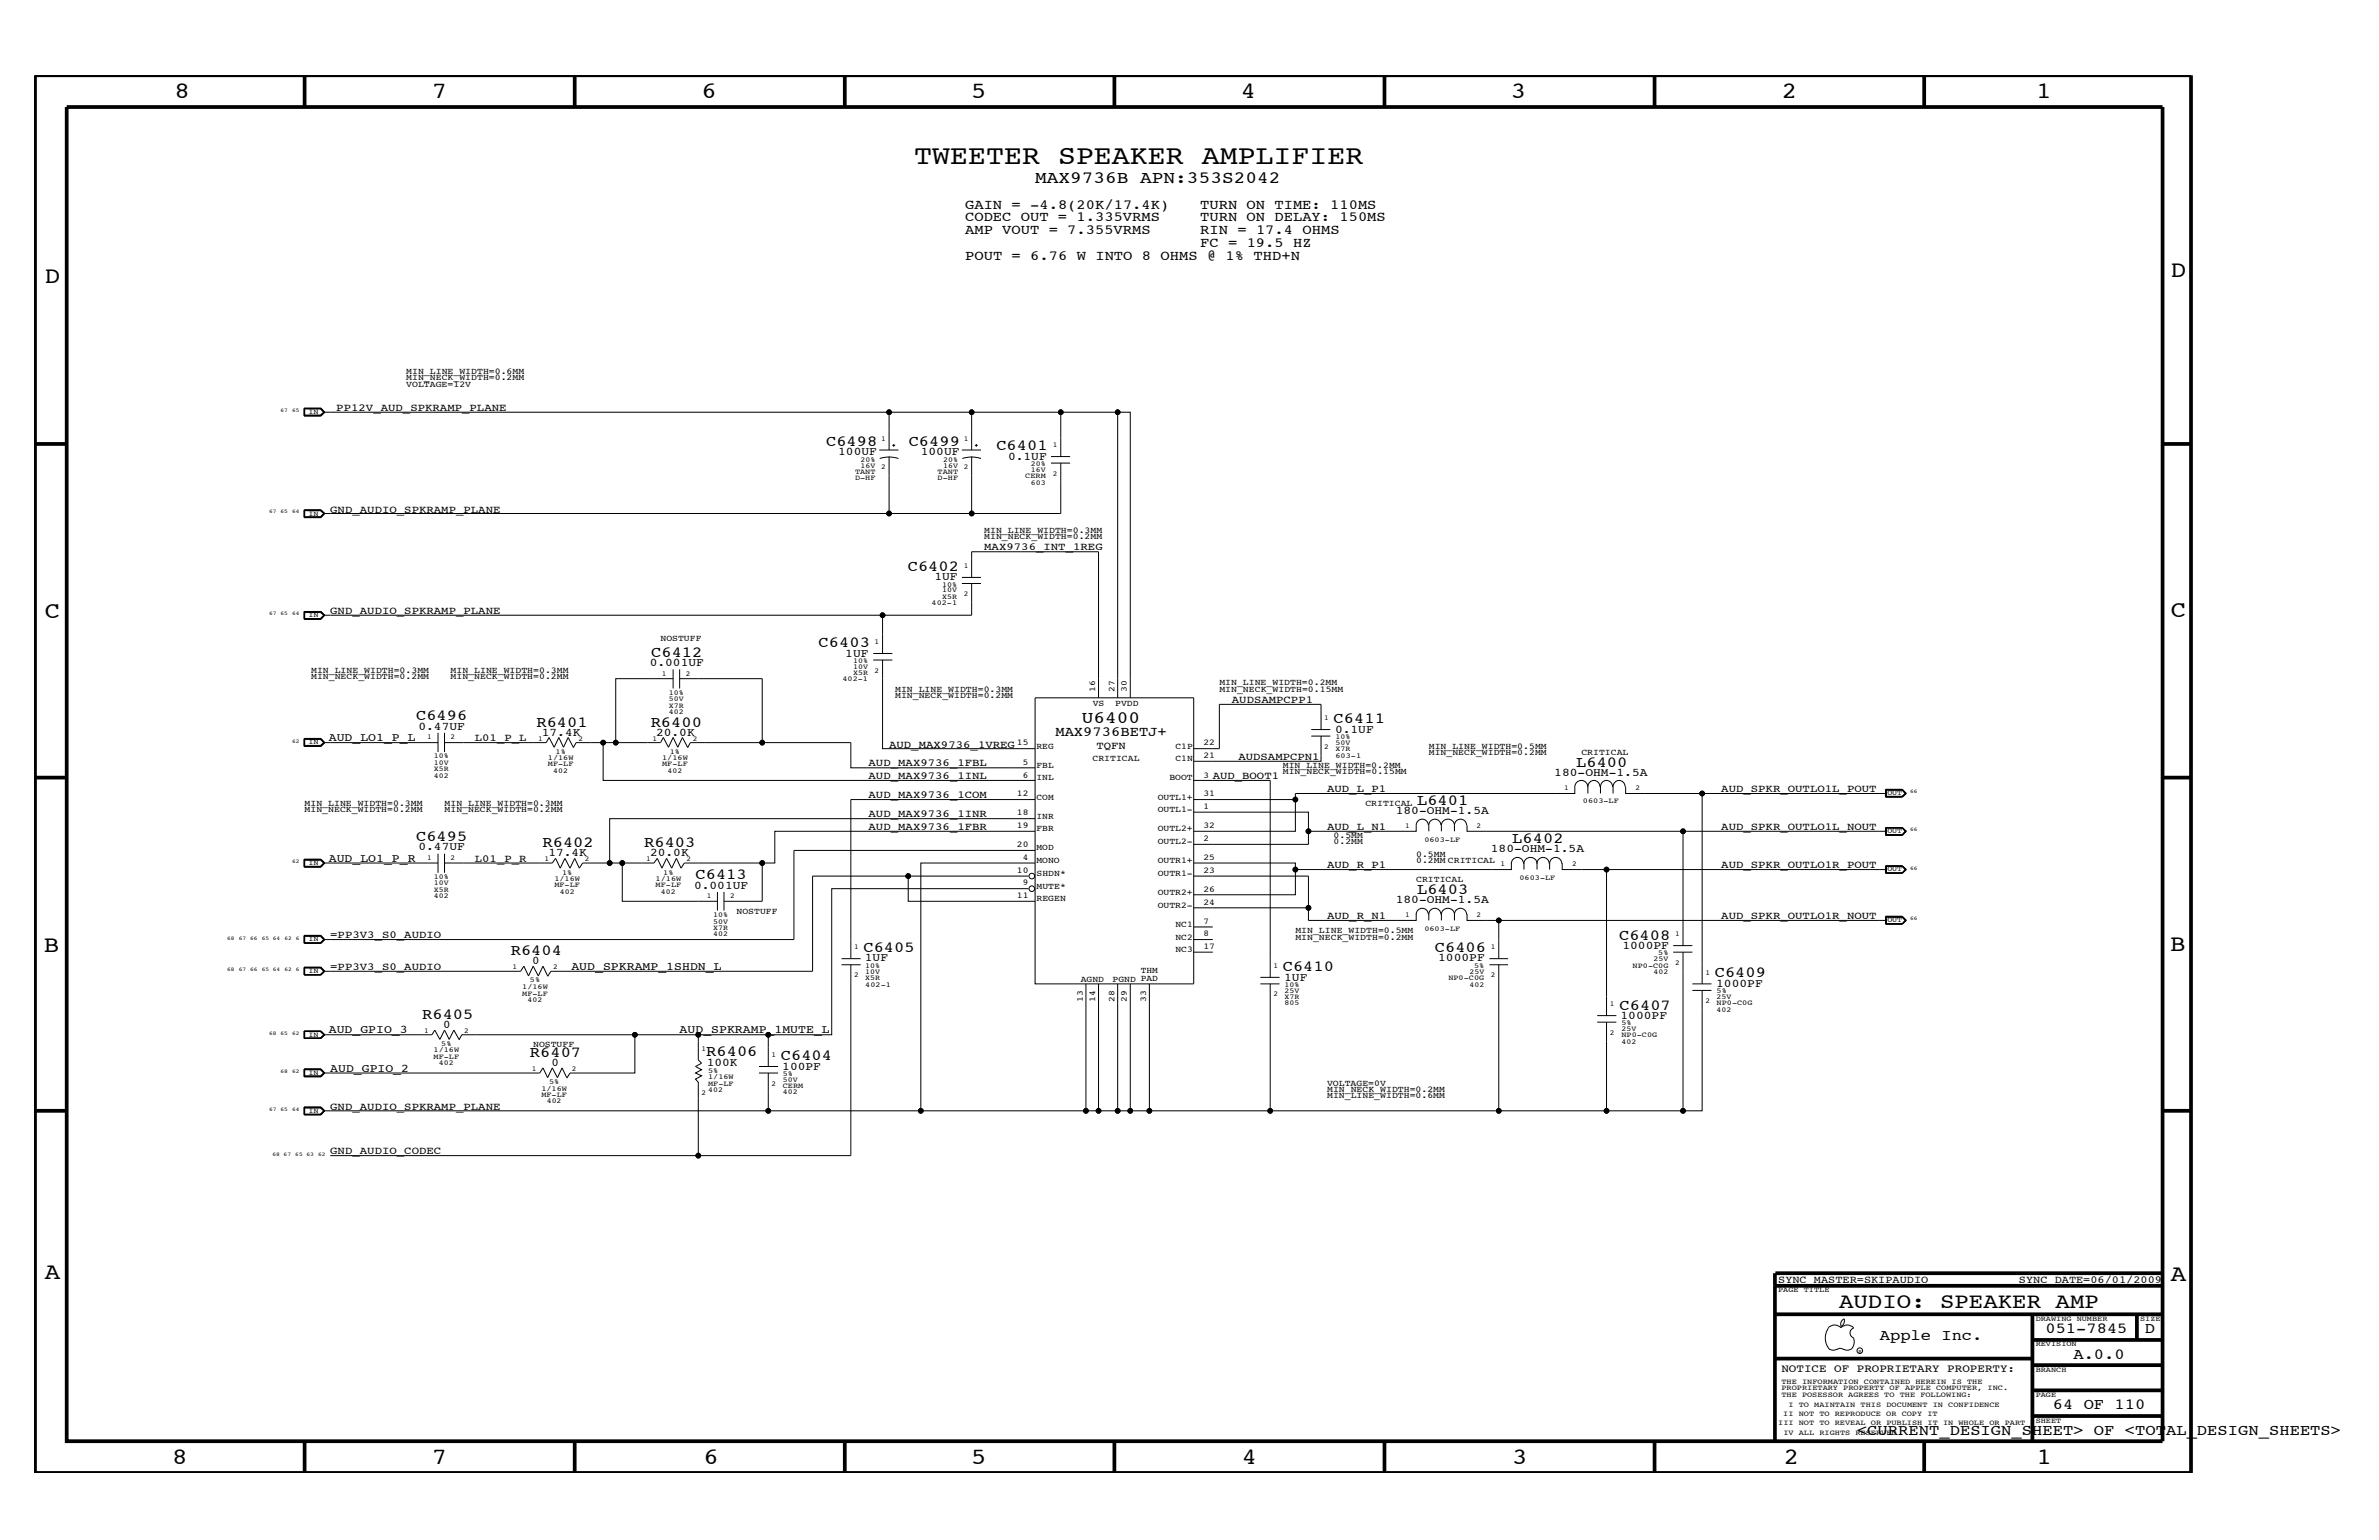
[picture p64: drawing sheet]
<svg xmlns="http://www.w3.org/2000/svg" width="432mm" height="279mm" viewBox="0 0 432 279" stroke-linecap="round" stroke-linejoin="round" font-family="sans-serif">
<defs><g id="words">
<text font-size="4.9" x="165.9" y="29.8">TWEETER SPEAKER AMPLIFIER</text>
<g font-size="4.2">
<text x="31.7" y="17.8">8</text>
<text x="78.4" y="17.8">7</text>
<text x="127.3" y="17.8">6</text>
<text x="176.3" y="17.8">5</text>
<text x="225.2" y="17.8">4</text>
<text x="274.2" y="17.8">3</text>
<text x="323.4" y="17.8">2</text>
<text x="369.6" y="17.8">1</text>
<text x="8.1" y="51.3">D</text>
<text x="394" y="50.3">D</text>
<text x="8.1" y="112.1">C</text>
<text x="394" y="111.9">C</text>
<text x="8" y="172.7">B</text>
<text x="393.9" y="172.5">B</text>
<text x="8.1" y="232">A</text>
<text x="394" y="232.4">A</text>
<text x="31.2" y="265.6">8</text>
<text x="78.4" y="265.6">7</text>
<text x="127.7" y="265.6">6</text>
<text x="176.3" y="265.6">5</text>
<text x="225.4" y="265.6">4</text>
<text x="274.5" y="265.6">3</text>
<text x="323.8" y="265.6">2</text>
<text x="369.7" y="265.6">1</text>
</g>
<text font-size="3.9" x="333.8" y="237.3">AUDIO: SPEAKER AMP</text>
<g font-size="3.1">
<text x="187.9" y="33.2">MAX9736B APN:353S2042</text>
<text x="196.4" y="131.3">U6400</text>
</g>
<g font-size="2.8">
<text x="149.9" y="80.9">C6498</text>
<text x="164.9" y="80.9">C6499</text>
<text x="180.8" y="81.6">C6401</text>
<text x="164.8" y="103.6">C6402</text>
<text x="118.2" y="119.2">C6412</text>
<text x="148.6" y="117.4">C6403</text>
<text x="75.5" y="130.7">C6496</text>
<text x="97.4" y="131.9">R6401</text>
<text x="118.1" y="131.9">R6400</text>
<text x="242.1" y="131.3">C6411</text>
<text x="286.1" y="139.2">L6400</text>
<text x="257.2" y="146.1">L6401</text>
<text x="75.5" y="152.6">C6495</text>
<text x="98.5" y="153.7">R6402</text>
<text x="116.9" y="153.7">R6403</text>
<text x="274.5" y="153">L6402</text>
<text x="126.2" y="159.5">C6413</text>
<text x="257.2" y="162.2">L6403</text>
<text x="92.7" y="173.3">R6404</text>
<text x="156.7" y="172.7">C6405</text>
<text x="260.4" y="172.7">C6406</text>
<text x="293.9" y="170.5">C6408</text>
<text x="232.8" y="176.2">C6410</text>
<text x="311.2" y="177.3">C6409</text>
<text x="76.6" y="184.9">R6405</text>
<text x="294" y="183.2">C6407</text>
<text x="96.2" y="191.8">R6407</text>
<text x="128.2" y="191.6">R6406</text>
<text x="141.7" y="192.3">C6404</text>
<text x="341.2" y="243.1">Apple Inc.</text>
<text x="371.3" y="241.9">051-7845</text>
<text x="389.3" y="241.9">D</text>
<text x="376.3" y="246.5">A.0.0</text>
<text x="372.6" y="255.7">64 OF 110</text>
<text x="337.1" y="260.4">&lt;CURRENT_DESIGN_SHEET&gt; OF &lt;TOTAL_DESIGN_SHEETS&gt;</text>
</g>
<g font-size="2.5">
<text x="175.2" y="37.9">GAIN = -4.8(20K/17.4K)</text>
<text x="175.2" y="40.2">CODEC OUT = 1.335VRMS</text>
<text x="217.8" y="37.9">TURN ON TIME: 110MS</text>
<text x="217.8" y="40.2">TURN ON DELAY: 150MS</text>
<text x="175.2" y="42.4">AMP VOUT = 7.355VRMS</text>
<text x="175.2" y="47.1">POUT = 6.76 W INTO 8 OHMS @ 1% THD+N</text>
<text x="217.8" y="42.4">RIN = 17.4 OHMS</text>
<text x="217.8" y="44.8">FC = 19.5 HZ</text>
<text x="191.6" y="133.5">MAX9736BETJ+</text>
</g>
<g font-size="2.1">
<text x="152.1" y="82.5">100UF</text>
<text x="167.1" y="82.5">100UF</text>
<text x="183" y="83.4">0.1UF</text>
<text x="169.6" y="105.3">1UF</text>
<text x="153.4" y="119.2">1UF</text>
<text x="117.9" y="120.8">0.001UF</text>
<text x="59.7" y="134.5">AUD_LO1_P_L</text>
<text x="75.9" y="132.4">0.47UF</text>
<text x="98.3" y="133.5">17.4K</text>
<text x="119.1" y="133.5">20.0K</text>
<text x="242.3" y="133">0.1UF</text>
<text x="282.1" y="140.8">180-OHM-1.5A</text>
<text x="253.3" y="147.8">180-OHM-1.5A</text>
<text x="75.9" y="154.3">0.47UF</text>
<text x="99.5" y="155.3">17.4K</text>
<text x="118" y="155.3">20.0K</text>
<text x="270.6" y="154.6">180-OHM-1.5A</text>
<text x="59.7" y="156.4">AUD_LO1_P_R</text>
<text x="126" y="161.2">0.001UF</text>
<text x="253.3" y="163.9">180-OHM-1.5A</text>
<text x="294.5" y="172.2">1000PF</text>
<text x="96.6" y="174.9">0</text>
<text x="103.7" y="176">AUD_SPKRAMP_1SHDN_L</text>
<text x="157" y="174.4">1UF</text>
<text x="233.1" y="177.9">1UF</text>
<text x="261" y="174.4">1000PF</text>
<text x="311.5" y="179.1">1000PF</text>
<text x="294.1" y="184.9">1000PF</text>
<text x="59.7" y="187.5">AUD_GPIO_3</text>
<text x="80.4" y="186.5">0</text>
<text x="123.4" y="187.5">AUD_SPKRAMP_1MUTE_L</text>
<text x="59.9" y="194.4">AUD_GPIO_2</text>
<text x="100.1" y="193.4">0</text>
<text x="128.3" y="193.4">100K</text>
<text x="142" y="194.1">100PF</text>
</g>
<text font-size="2" x="323.3" y="248.9">NOTICE OF PROPRIETARY PROPERTY:</text>
<g font-size="1.9">
<text x="61" y="74.5">PP12V_AUD_SPKRAMP_PLANE</text>
<text x="59.9" y="93">GND_AUDIO_SPKRAMP_PLANE</text>
<text x="178.6" y="99.9">MAX9736_INT_1REG</text>
<text x="59.9" y="111.4">GND_AUDIO_SPKRAMP_PLANE</text>
<text x="223.6" y="127.5">AUDSAMPCPP1</text>
<text x="86.2" y="134.5">L01_P_L</text>
<text x="161.4" y="135.7">AUD_MAX9736_1VREG</text>
<text x="199" y="135.8">TQFN</text>
<text x="224.8" y="138">AUDSAMPCPN1</text>
<text x="157.6" y="139.1">AUD_MAX9736_1FBL</text>
<text x="157.6" y="141.4">AUD_MAX9736_1INL</text>
<text x="220.1" y="141.4">AUD_BOOT1</text>
<text x="240.9" y="143.7">AUD_L_P1</text>
<text x="312.4" y="143.7">AUD_SPKR_OUTLO1L_POUT</text>
<text x="157.6" y="144.8">AUD_MAX9736_1COM</text>
<text x="157.6" y="148.3">AUD_MAX9736_1INR</text>
<text x="157.6" y="150.7">AUD_MAX9736_1FBR</text>
<text x="240.9" y="150.7">AUD_L_N1</text>
<text x="312.4" y="150.7">AUD_SPKR_OUTLO1L_NOUT</text>
<text x="86.2" y="156.4">L01_P_R</text>
<text x="240.9" y="157.5">AUD_R_P1</text>
<text x="312.4" y="157.5">AUD_SPKR_OUTLO1R_POUT</text>
<text x="240.9" y="166.7">AUD_R_N1</text>
<text x="312.4" y="166.7">AUD_SPKR_OUTLO1R_NOUT</text>
<text x="59.9" y="170.2">=PP3V3_S0_AUDIO</text>
<text x="59.9" y="176">=PP3V3_S0_AUDIO</text>
<text x="59.9" y="201.4">GND_AUDIO_SPKRAMP_PLANE</text>
<text x="59.9" y="209.4">GND_AUDIO_CODEC</text>
<text x="322.7" y="232.7">SYNC_MASTER=SKIPAUDIO</text>
<text x="366.4" y="232.7">SYNC_DATE=06/01/2009</text>
</g>
<g font-size="1.6">
<text x="73.7" y="67.8">MIN_LINE_WIDTH=0.6MM</text>
<text x="73.7" y="70.1">VOLTAGE=12V</text>
<text x="73.7" y="69">MIN_NECK_WIDTH=0.2MM</text>
<text x="178.6" y="96.6">MIN_LINE_WIDTH=0.3MM</text>
<text x="178.6" y="97.8">MIN_NECK_WIDTH=0.2MM</text>
<text x="119.9" y="116.3">NOSTUFF</text>
<text x="56.5" y="123.1">MIN_NECK_WIDTH=0.2MM</text>
<text x="56.5" y="122">MIN_LINE_WIDTH=0.3MM</text>
<text x="81.8" y="122">MIN_LINE_WIDTH=0.3MM</text>
<text x="81.8" y="123.1">MIN_NECK_WIDTH=0.2MM</text>
<text x="162.5" y="125.5">MIN_LINE_WIDTH=0.3MM</text>
<text x="198.8" y="125.5" transform="rotate(-90 198.8 125.5)">16</text>
<text x="202.3" y="125.5" transform="rotate(-90 202.3 125.5)">27</text>
<text x="204.6" y="125.5" transform="rotate(-90 204.6 125.5)">30</text>
<text x="221.3" y="125.5">MIN_NECK_WIDTH=0.15MM</text>
<text x="221.3" y="124.3">MIN_LINE_WIDTH=0.2MM</text>
<text x="162.5" y="126.6">MIN_NECK_WIDTH=0.2MM</text>
<text x="198.3" y="128">VS</text>
<text x="202.4" y="128">PVDD</text>
<text x="184.6" y="135.2">15</text>
<text x="188.1" y="135.8">REG</text>
<text x="213.4" y="135.8">C1P</text>
<text x="218.4" y="135.2">22</text>
<text x="218.4" y="137.6">21</text>
<text x="259.3" y="137">MIN_NECK_WIDTH=0.2MM</text>
<text x="259.3" y="135.8">MIN_LINE_WIDTH=0.5MM</text>
<text x="287" y="137">CRITICAL</text>
<text x="185.7" y="141.1">6</text>
<text x="185.7" y="138.7">5</text>
<text x="188.1" y="139.3">FBL</text>
<text x="188.1" y="141.6">INL</text>
<text x="198.3" y="138.1">CRITICAL</text>
<text x="212.3" y="141.6">BOOT</text>
<text x="213.4" y="138.1">C1N</text>
<text x="218.4" y="141.1">3</text>
<text x="232.8" y="139.3">MIN_LINE_WIDTH=0.2MM</text>
<text x="232.8" y="140.5">MIN_NECK_WIDTH=0.15MM</text>
<text x="55.3" y="147.3">MIN_NECK_WIDTH=0.2MM</text>
<text x="55.3" y="146.2">MIN_LINE_WIDTH=0.3MM</text>
<text x="80.7" y="147.3">MIN_NECK_WIDTH=0.2MM</text>
<text x="80.7" y="146.2">MIN_LINE_WIDTH=0.3MM</text>
<text x="184.6" y="147.9">18</text>
<text x="184.6" y="144.5">12</text>
<text x="188.1" y="145.1">COM</text>
<text x="188.1" y="148.5">INR</text>
<text x="210.1" y="147.3">OUTL1-</text>
<text x="210.1" y="145.1">OUTL1+</text>
<text x="218.4" y="144.5">31</text>
<text x="218.4" y="146.8">1</text>
<text x="247.8" y="146.2">CRITICAL</text>
<text x="184.6" y="153.7">20</text>
<text x="184.6" y="150.2">19</text>
<text x="188.1" y="150.8">FBR</text>
<text x="188.1" y="154.3">MOD</text>
<text x="210.1" y="153.2">OUTL2-</text>
<text x="210.1" y="150.8">OUTL2+</text>
<text x="218.4" y="150.2">32</text>
<text x="218.4" y="152.6">2</text>
<text x="242.1" y="152">0.5MM</text>
<text x="242.1" y="153.2">0.2MM</text>
<text x="257" y="155.5">0.5MM</text>
<text x="184.6" y="158.4">10</text>
<text x="185.7" y="160.6">9</text>
<text x="185.7" y="156.1">4</text>
<text x="188.1" y="156.6">MONO</text>
<text x="188.1" y="158.9">SHDN*</text>
<text x="188.1" y="161.2">MUTE*</text>
<text x="210.1" y="158.9">OUTR1-</text>
<text x="210.1" y="156.6">OUTR1+</text>
<text x="218.4" y="161.8">26</text>
<text x="218.4" y="156.1">25</text>
<text x="218.4" y="158.4">23</text>
<text x="257" y="156.6">0.2MM CRITICAL</text>
<text x="257" y="160">CRITICAL</text>
<text x="133.7" y="165.8">NOSTUFF</text>
<text x="184.6" y="162.9">11</text>
<text x="188.1" y="163.5">REGEN</text>
<text x="210.1" y="164.7">OUTR2-</text>
<text x="210.1" y="162.3">OUTR2+</text>
<text x="218.4" y="164.1">24</text>
<text x="218.4" y="167.6">7</text>
<text x="213.4" y="168.2">NC1</text>
<text x="213.4" y="170.5">NC2</text>
<text x="213.4" y="172.7">NC3</text>
<text x="218.4" y="172.2">17</text>
<text x="218.4" y="169.9">8</text>
<text x="235.1" y="170.5">MIN_NECK_WIDTH=0.2MM</text>
<text x="235.1" y="169.3">MIN_LINE_WIDTH=0.5MM</text>
<text x="196.2" y="178.3">AGND</text>
<text x="201.9" y="178.3">PGND PAD</text>
<text x="207.1" y="176.6">THM</text>
<text x="196.5" y="181.8" transform="rotate(-90 196.5 181.8)">13</text>
<text x="198.8" y="181.8" transform="rotate(-90 198.8 181.8)">14</text>
<text x="202.3" y="181.8" transform="rotate(-90 202.3 181.8)">28</text>
<text x="204.6" y="181.8" transform="rotate(-90 204.6 181.8)">29</text>
<text x="208" y="181.8" transform="rotate(-90 208 181.8)">33</text>
<text x="96.8" y="190">NOSTUFF</text>
<text x="240.9" y="197">VOLTAGE=0V</text>
<text x="240.9" y="199.2">MIN_LINE_WIDTH=0.6MM</text>
<text x="240.9" y="198.1">MIN_NECK_WIDTH=0.2MM</text>
</g>
<g font-size="1.4">
<text x="56" y="75.1">IN</text>
<text x="156.2" y="83.8">20%</text>
<text x="159.9" y="80">1</text>
<text x="171.2" y="83.8">20%</text>
<text x="174.9" y="80">1</text>
<text x="191.1" y="81.1">1</text>
<text x="155.2" y="86">TANT</text>
<text x="155.2" y="87.1">D-HF</text>
<text x="156.2" y="84.9">16V</text>
<text x="159.9" y="85.1">2</text>
<text x="170.2" y="86">TANT</text>
<text x="170.2" y="87.1">D-HF</text>
<text x="171.2" y="84.9">16V</text>
<text x="174.9" y="85.1">2</text>
<text x="186.1" y="86.7">CERM</text>
<text x="187.1" y="87.9">603</text>
<text x="187.1" y="85.6">16V</text>
<text x="187.1" y="84.5">20%</text>
<text x="191.1" y="86.3">2</text>
<text x="56" y="93.6">IN</text>
<text x="171" y="107.5">10V</text>
<text x="171" y="106.5">10%</text>
<text x="174.9" y="103">1</text>
<text x="56" y="112">IN</text>
<text x="169.1" y="109.8">402-1</text>
<text x="171" y="108.7">X5R</text>
<text x="174.9" y="108.1">2</text>
<text x="158.7" y="116.9">1</text>
<text x="120.1" y="122.6">1</text>
<text x="124.5" y="122.6">2</text>
<text x="152.9" y="123.6">402-1</text>
<text x="154.9" y="122.5">X5R</text>
<text x="154.9" y="120.3">10%</text>
<text x="154.9" y="121.4">10V</text>
<text x="158.7" y="122">2</text>
<text x="121.4" y="129.5">402</text>
<text x="121.4" y="128.4">X7R</text>
<text x="121.4" y="127.2">50V</text>
<text x="121.4" y="126.1">10%</text>
<text x="240.4" y="130.7">1</text>
<text x="56" y="135.1">IN</text>
<text x="77.6" y="134.1">1</text>
<text x="78.7" y="137.6">10%</text>
<text x="81.8" y="134.1">2</text>
<text x="97.7" y="134.4">1</text>
<text x="99.4" y="138">1/16W</text>
<text x="100.8" y="136.8">1%</text>
<text x="105" y="134.4">2</text>
<text x="118.4" y="134.4">1</text>
<text x="120.2" y="138">1/16W</text>
<text x="121.6" y="136.8">1%</text>
<text x="125.7" y="134.4">2</text>
<text x="240.4" y="135.8">2</text>
<text x="242.4" y="137.4">603-1</text>
<text x="242.4" y="136.3">X7R</text>
<text x="242.4" y="135.2">50V</text>
<text x="242.4" y="134.1">10%</text>
<text x="78.7" y="139.9">X5R</text>
<text x="78.7" y="141.1">402</text>
<text x="78.7" y="138.7">10V</text>
<text x="99.4" y="139.1">MF-LF</text>
<text x="100.4" y="140.2">402</text>
<text x="120.2" y="139.1">MF-LF</text>
<text x="121.2" y="140.2">402</text>
<text x="283.9" y="143.4">1</text>
<text x="296.8" y="143.4">2</text>
<text x="287.3" y="145.7">0603-LF</text>
<text x="342.6" y="144.3">OUT</text>
<text x="255" y="150.2">1</text>
<text x="258.5" y="152.7">0603-LF</text>
<text x="268" y="150.2">2</text>
<text x="342.6" y="151.2">OUT</text>
<text x="56" y="156.9">IN</text>
<text x="77.6" y="156.1">1</text>
<text x="78.7" y="161.8">X5R</text>
<text x="78.7" y="160.6">10V</text>
<text x="78.7" y="159.5">10%</text>
<text x="81.8" y="156.1">2</text>
<text x="98.8" y="156.2">1</text>
<text x="100.6" y="161">MF-LF</text>
<text x="100.6" y="159.8">1/16W</text>
<text x="102" y="158.7">1%</text>
<text x="106.2" y="156.2">2</text>
<text x="117.3" y="156.2">1</text>
<text x="119" y="161">MF-LF</text>
<text x="119" y="159.8">1/16W</text>
<text x="120.4" y="158.7">1%</text>
<text x="124.6" y="156.2">2</text>
<text x="272.4" y="157.2">1</text>
<text x="275.8" y="159.6">0603-LF</text>
<text x="285.3" y="157.2">2</text>
<text x="342.6" y="158.1">OUT</text>
<text x="78.7" y="162.9">402</text>
<text x="101.6" y="162.2">402</text>
<text x="120" y="162.2">402</text>
<text x="128.3" y="162.9">1</text>
<text x="129.5" y="167.6">50V</text>
<text x="129.5" y="166.4">10%</text>
<text x="132.5" y="162.9">2</text>
<text x="255" y="166.4">1</text>
<text x="268" y="166.4">2</text>
<text x="342.6" y="167.3">OUT</text>
<text x="56" y="170.8">IN</text>
<text x="129.5" y="169.9">402</text>
<text x="129.5" y="168.7">X7R</text>
<text x="155" y="172.2">1</text>
<text x="258.5" y="168.9">0603-LF</text>
<text x="270.6" y="172.2">1</text>
<text x="301" y="173.3">5%</text>
<text x="304" y="169.9">1</text>
<text x="56" y="176.6">IN</text>
<text x="93" y="175.9">1</text>
<text x="94.8" y="179.4">1/16W</text>
<text x="96.2" y="178.3">5%</text>
<text x="100.4" y="175.9">2</text>
<text x="155" y="177.3">2</text>
<text x="157.1" y="179">402-1</text>
<text x="157.1" y="175.6">10%</text>
<text x="157.1" y="177.8">X5R</text>
<text x="157.1" y="176.6">10V</text>
<text x="231.1" y="175.6">1</text>
<text x="233.2" y="179.1">10%</text>
<text x="262.9" y="177.8">NP0-C0G</text>
<text x="266.7" y="176.6">25V</text>
<text x="266.7" y="179">402</text>
<text x="267.5" y="175.6">5%</text>
<text x="270.6" y="177.3">2</text>
<text x="296.3" y="175.5">NP0-C0G</text>
<text x="300.1" y="176.6">402</text>
<text x="300.1" y="174.4">25V</text>
<text x="304" y="175">2</text>
<text x="309.5" y="176.8">1</text>
<text x="94.8" y="180.6">MF-LF</text>
<text x="95.8" y="181.7">402</text>
<text x="231.1" y="180.8">2</text>
<text x="233.2" y="181.3">X7R</text>
<text x="233.2" y="180.1">25V</text>
<text x="233.2" y="182.4">805</text>
<text x="292.2" y="182.6">1</text>
<text x="309.5" y="182">2</text>
<text x="311.6" y="180.2">5%</text>
<text x="311.6" y="182.4">NP0-C0G</text>
<text x="311.6" y="183.6">402</text>
<text x="311.6" y="181.3">25V</text>
<text x="56" y="188.1">IN</text>
<text x="77" y="187.4">1</text>
<text x="78.7" y="191">1/16W</text>
<text x="80.1" y="189.8">5%</text>
<text x="84.2" y="187.4">2</text>
<text x="127.3" y="190.6">1</text>
<text x="140" y="191.8">1</text>
<text x="292.2" y="187.7">2</text>
<text x="294.3" y="186">5%</text>
<text x="294.3" y="189.3">402</text>
<text x="294.3" y="188.2">NP0-C0G</text>
<text x="294.3" y="187.1">25V</text>
<text x="56" y="195">IN</text>
<text x="78.7" y="192.1">MF-LF</text>
<text x="79.7" y="193.2">402</text>
<text x="96.5" y="194.3">1</text>
<text x="98.3" y="197.9">1/16W</text>
<text x="99.7" y="196.7">5%</text>
<text x="103.8" y="194.3">2</text>
<text x="128.5" y="197">MF-LF</text>
<text x="128.5" y="195.8">1/16W</text>
<text x="128.5" y="194.7">5%</text>
<text x="140" y="197">2</text>
<text x="142.1" y="195.2">5%</text>
<text x="142.1" y="197.4">CERM</text>
<text x="142.1" y="196.3">50V</text>
<text x="56" y="201.9">IN</text>
<text x="98.3" y="199">MF-LF</text>
<text x="99.2" y="200.2">402</text>
<text x="127.3" y="198.7">2</text>
<text x="128.5" y="198.1">402</text>
<text x="142.1" y="198.6">402</text>
<text x="322.7" y="234.4">PAGE TITLE</text>
<text x="369.5" y="239.6">DRAWING NUMBER</text>
<text x="388.5" y="239.6">SIZE</text>
<text x="369.5" y="244.2">REVISION</text>
<text x="323.3" y="251.1">THE INFORMATION CONTAINED HEREIN IS THE</text>
<text x="369.5" y="248.9">BRANCH</text>
<text x="323.3" y="253.4">THE POSESSOR AGREES TO THE FOLLOWING:</text>
<text x="323.3" y="252.3">PROPRIETARY PROPERTY OF APPLE COMPUTER, INC.</text>
<text x="323.7" y="256.9">II NOT TO REPRODUCE OR COPY IT</text>
<text x="324.6" y="255.2">I TO MAINTAIN THIS DOCUMENT IN CONFIDENCE</text>
<text x="369.5" y="253.4">PAGE</text>
<text x="322.7" y="258.6">III NOT TO REVEAL OR PUBLISH IT IN WHOLE OR PART</text>
<text x="323.7" y="260.4">IV ALL RIGHTS RESERVED</text>
<text x="369.5" y="258.1">SHEET</text>
</g>
<g font-size="1">
<text x="50.9" y="74.8">67</text>
<text x="53" y="74.8">65</text>
<text x="48.9" y="93.2">67 65</text>
<text x="53" y="93.2">64</text>
<text x="48.9" y="111.6">67 65</text>
<text x="53" y="111.6">64</text>
<text x="53" y="134.7">62</text>
<text x="346.7" y="144">66</text>
<text x="346.7" y="150.8">66</text>
<text x="53" y="156.6">62</text>
<text x="346.7" y="157.8">66</text>
<text x="346.7" y="167">66</text>
<text x="41.2" y="170.5">68</text>
<text x="43.3" y="170.5">67 66</text>
<text x="47.5" y="170.5">65 64</text>
<text x="51.6" y="170.5">62 6</text>
<text x="41.2" y="176.2">68</text>
<text x="43.3" y="176.2">67 66</text>
<text x="47.5" y="176.2">65 64</text>
<text x="51.6" y="176.2">62 6</text>
<text x="48.9" y="187.7">68 65</text>
<text x="53" y="187.7">62</text>
<text x="50.9" y="194.7">68</text>
<text x="53" y="194.7">62</text>
<text x="48.9" y="201.5">67 65</text>
<text x="53" y="201.5">64</text>
<text x="49.4" y="209.7">68 67</text>
<text x="53.6" y="209.7">65 63</text>
<text x="57.7" y="209.7">62</text>
</g>
<text font-size=".9" x="337.3" y="245.4">R</text>
</g></defs>
<g fill="none" stroke="#000" stroke-width=".18">
<path d="M55.2 74h3.1l.6 .8-.6 .7h-3.1zM55.2 74.1h3.1l.6 .7M55.3 74.1v1.3h2.9l.6-.6-.6-.7M55.3 74.2h2.9l.6 .6M58.8 74.8l-.6 .5h-2.9M58.8 74.8h102.6M176.4 74.8h-15v6.8M192.5 74.8h-16.1v6.8M202.9 74.8h-10.4v8M55.2 92.5h3.1l.6 .7-.6 .7h-3.1zM55.2 92.6h3.1l.6 .6M55.3 92.6v1.2"/>
<path d="M55.3 92.7h2.9l.6 .5M58.2 92.6l.6 .6-.6 .6M58.8 93.2l-.6 .6h-2.9M58.8 93.2h102.6M58.9 93.2l-.6 .6h-3.1M159.6 81.6h3.5M159.7 83.2a5.5 5.5 0 0 1 3.4 0M161.4 82.8v10.4h15M162 80.8h.5M162.2 80.5v.6M174.6 81.6h3.5M174.7 83.2a5.5 5.5 0 0 1 3.4 0"/>
<path d="M176.4 82.8v10.4h16.1v-9.2M177 80.8h.5M177.2 80.5v.6M190.8 84h3.4M190.8 82.8h3.4M55.2 110.9h3.1l.6 .7-.6 .8h-3.1zM55.3 112.3v-1.3h2.9l.6 .6-.6 .7M55.3 111.1h2.9l.6 .5M58.8 111.6l-.6 .6h-2.9M58.8 111.6h101.4M58.9 111.6l-.6 .7h-3.1M158.5 119.7h3.5"/>
<path d="M158.5 118.6h3.5M160.2 119.7v16.1h27.7M174.6 105.9h3.5M174.6 104.8h3.5M176.4 105.9v5.7h-16.2v7M176.4 104.8v-4.7h23v26.5M55.2 134h3.1l.6 .7-.6 .7h-3.1zM55.2 134.1h3.1l.6 .6M55.3 134.1v1.2h2.9l.6-.6-.6-.6M55.3 134.1h2.9l.6 .6M58.8 134.7h20.7M58.8 134.7l-.6 .5h-2.9"/>
<path d="M79.5 133v3.4M80.7 133v3.4M80.7 134.7h18.4l.6-.9 .9 1.8 .8-1.8 .9 1.8 .8-1.8 1 1.8M109.5 134.7v6.9h78.4M111.8 134.7h-7.2l-.5 1M122.2 123.1h-10.4v11.6h8.1l.5-.9 .9 1.8 .9-1.8 .8 1.8 .9-1.8 .9 1.8M122.2 121.4v3.5M123.4 121.4v3.5M123.4 123.1h14.9v11.6M124.8 135.7l.5-1h29.1v4.6h33.5M187.9 126.6h28.8v51.9h-28.8zM202.9 126.6v-51.8h2.2v51.8"/>
<path d="M238 133.5h3.5M238 132.4h3.5M239.8 133.5v4.6h-23.1M239.8 132.4v-4.6h-18.5v8h-4.6M55.2 155.9h3.1l.6 .7-.6 .7h-3.1zM55.3 157.3v-1.3h2.9l.6 .6-.6 .7M55.3 156.1h2.9l.6 .5M58.8 156.6h20.7M58.8 156.6l-.6 .6h-2.9M58.9 156.6l-.6 .7h-3.1M79.5 154.9v3.5M80.7 156.6h19.5l.6-.9 .9 1.8 .8-1.8 1 1.8 .8-1.8 .9 1.8 .5-.9h7.2"/>
<path d="M80.7 154.9v3.5M138.3 156.6h-14.1l-.6 .9-.8-1.8-.9 1.8-.9-1.8-.9 1.8-.8-1.8-.6 .9h-5.8v6.9h17.3M164.8 158.9h-17.3v17.3h-47.5l-.6 1M186.7 158.9h-21.9v4.6h23.1M187.9 148.5h-77.2v8.1M187.9 150.8h-47.3v5.8h-2.3v6.9h-6.9M187.9 156.6h-20.8v44.9h-27.7M187.9 145.1h-33.5v28.8M187.9 154.3h-43.8v16.2h-85.3M216.7 156.6h18.4v1.2h39.2v-1.2M216.7 147.3h20.8v3.5M216.7 158.9h20.8v5.8h-20.8"/>
<path d="M216.7 141.6h13.8v35.7M216.7 145.1h18.4M235.1 157.8v4.5h-18.4M259.2 149.7a1.1 1.1 0 0 0-1.1-1.1 1.1 1.1 0 0 0-1.1 1.1v1.1h-19.5v2.4h-20.8M261.5 149.7a1.1 1.1 0 0 0-1.1-1.1 1.1 1.1 0 0 0-1.1 1.1v1.1M264 149.7a1.19 1.19 0 0 0-1.2-1.1 1.19 1.19 0 0 0-1.2 1.1v1.1M264 149.7a1.1 1.1 0 0 1 1.1-1.1 1.1 1.1 0 0 1 1.1 1.1M264 149.7v1.1M266.3 149.7v1.1h76.1M274.3 156.7a1.1 1.1 0 0 1 1.1-1.1 1.1 1.1 0 0 1 1.1 1.1M276.6 156.7a1.19 1.19 0 0 1 1.2-1.1 1.19 1.19 0 0 1 1.2 1.1 1.1 1.1 0 0 1 1.1-1.1 1.1 1.1 0 0 1 1.1 1.1M276.6 156.6v1.2"/>
<path d="M279 156.6v1.2M281.3 156.7a1.1 1.1 0 0 1 1.1-1.1 1.1 1.1 0 0 1 1.1 1.1M281.3 156.6v1.2M283.5 156.6v1.2h58.9M288.2 142.8a1.19 1.19 0 0 0-1.2-1.2 1.19 1.19 0 0 0-1.2 1.2v1.2h-50.7v6.8h-18.4M288.2 142.8a1.1 1.1 0 0 1 1.1-1.2 1.1 1.1 0 0 1 1.1 1.2M288.2 142.8v1.2M291.6 157.8v26.5M292.7 142.8a1.1 1.1 0 0 0-1.1-1.2 1.1 1.1 0 0 0-1.1 1.2v1.2M295 142.8a1.1 1.1 0 0 0-1.1-1.2 1.1 1.1 0 0 0-1.1 1.2v1.2M295.1 142.8v1.2h47.3M305.5 150.8v20.8"/>
<path d="M308.9 144v34.5M342.2 143.2h3.1l.7 .8-.7 .6h-3.1zM342.2 150.1h3.1l.7 .7-.7 .8h-3.1zM342.3 157.2h3M342.3 150.1v1.4h3M342.3 157.1v1.3M342.3 150.2h3M342.3 158.4h3M342.4 150.2v1.2h2.9l.5-.6-.5-.6M342.4 143.4h2.9l.5 .6-.5 .5h-2.9zM342.4 157.2v1.2M345.3 157.1h-3.1v1.3h3.1"/>
<path d="M345.3 150.1l.6 .7-.6 .7M345.3 143.3h-3v1.3h3M345.3 150.2l.6 .6-.6 .7M345.3 143.3l.6 .7-.6 .6M345.3 157.1l.7 .7-.7 .6M345.3 157.1l.6 .7-.6 .6M345.3 157.2l.6 .6-.6 .6M345.3 157.2l.5 .6-.5 .6M55.2 169.7h3.1l.6 .8-.6 .6h-3.1zM55.2 175.5h3.1l.6 .7-.6 .7h-3.1zM55.2 169.8h3.1l.6 .7M55.2 175.5h3.1l.6 .7"/>
<path d="M55.3 169.8v1.3h2.9M55.3 175.5v1.3h2.9M55.3 169.9h2.9l.6 .6M55.3 175.6h2.9l.6 .6M58.2 169.8l.6 .7-.6 .6M58.2 175.5l.6 .7-.6 .6M58.8 176.2h35.7l.6-.9 .8 1.8 .9-1.8 .9 1.8 .9-1.8 .8 1.8M58.8 170.5l-.6 .6M58.8 176.2l-.6 .6M130.2 161.8v3.4M131.4 161.8v3.4M152.7 175h3.5"/>
<path d="M152.7 173.9h3.5M154.4 175v34.7h-94.5M186.7 161.2h-35.7v26.5h-11.6v5.8M197.1 178.5v23h-30M199.4 178.5v23h3.5v-23M205.1 178.5v23h-2.2M208.6 178.5v23h-3.5M216.7 170.5h3.4M216.7 172.7h3.4M216.7 168.2h3.4M228.8 178.5h3.4M228.8 177.3h3.4"/>
<path d="M230.5 178.5v23M237.5 164.7v2.3h19.5v-1.2M257 165.9a1.1 1.1 0 0 1 1.1-1.1 1.1 1.1 0 0 1 1.1 1.1M259.3 165.9a1.1 1.1 0 0 1 1.1-1.1 1.1 1.1 0 0 1 1.1 1.1M259.3 165.8v1.2M261.6 165.9a1.19 1.19 0 0 1 1.2-1.1 1.19 1.19 0 0 1 1.2 1.1 1.1 1.1 0 0 1 1.1-1.1 1.1 1.1 0 0 1 1.1 1.1M261.6 165.8v1.2M264 165.8v1.2M266.3 165.8v1.2h76.1M270.3 175h3.4M270.3 173.9h3.4M272 175v26.5h19.6v-16.1"/>
<path d="M272 167v6.9M303.7 172.7h3.5M303.7 171.6h3.5M305.5 172.7v28.8h-13.9M307.2 179.7h3.4M307.2 178.5h3.4M308.9 179.7v21.8h-3.4M342.2 166.2h3.1l.7 .8-.7 .7h-3.1zM342.3 167.7v-1.4h3l.6 .7-.6 .7M342.3 167.6h3M342.3 166.4h3M342.4 166.4v1.2"/>
<path d="M345.3 166.4l.6 .6-.6 .6M345.3 166.4l.5 .6-.5 .6M55.2 187.1h3.1l.6 .6-.6 .7h-3.1zM55.2 193.9h3.1l.6 .8-.6 .7h-3.1zM55.2 194h3.1l.6 .7M55.3 194v1.3h2.9l.6-.6-.6-.7M55.3 194.1h2.9l.6 .6M58.2 187.1h-2.9v1.2h2.9M58.2 187.1l.6 .6-.6 .6M58.2 187.1l.6 .6M58.8 194.7h39.2l.6-1 .8 1.8 .8-1.8 1 1.8 .8-1.8 .9 1.8M58.8 187.7l-.6 .6"/>
<path d="M58.8 187.7h19.6l.5-.8 .9 1.7 .9-1.7 .8 1.7 .9-1.7 .9 1.7M58.8 194.7l-.6 .5h-2.9M83.3 188.7l.5-1h31.4v7h-11.7l-.6 .9M115.2 187.7h11.5v4.6l.6 .6-1.1 .6 1.1 .6-1.1 .6 1.1 .5-1.1 .6 .5 .6v13.3M126.7 187.7h12.7M137.8 194.7h3.4M137.8 193.5h3.4M139.4 194.7v6.8h-80.6M289.9 185.4h3.5M289.9 184.3h3.5M55.2 200.9h3.1l.6 .6-.6 .8h-3.1zM55.3 202.2v-1.3h2.9l.6 .6-.6 .7"/>
<path d="M55.3 201h2.9l.6 .5M58.8 201.5l-.6 .6h-2.9M58.9 201.5l-.6 .7h-3.1M197.1 201.5h2.3M208.6 201.5h63.4M334.7 239.3l.1 .3a1.19 1.19 0 0 1-.6 1.1M334.8 239.3a1.02 1.02 0 0 0-.6 1.3M331.8 240.9a1.61 1.61 0 0 1 2.4 0M331.9 241a3.1 3.1 0 0 0 .2 3.9M332.1 244.8l.6 .2 .7-.2M333.4 244.9l.6-.3 .7 .3M334.1 240.9a1.61 1.61 0 0 1 2.3 0"/>
<path d="M334.6 244.8l.7 .2 .6-.2M336.4 242.8l.2 .6a1.95 1.95 0 0 1-.6 1.4M336.5 240.9a.93 .93 0 0 0-.7 .9 .93 .93 0 0 0 .7 .9"/>
<circle cx="161.4" cy="74.8" r=".42"/>
<circle cx="176.4" cy="74.8" r=".42"/>
<circle cx="192.5" cy="74.8" r=".42"/>
<circle cx="202.9" cy="74.8" r=".42"/>
<circle cx="161.4" cy="93.2" r=".42"/>
<circle cx="176.4" cy="93.2" r=".42"/>
<circle cx="160.2" cy="111.6" r=".42"/>
<circle cx="109.5" cy="134.7" r=".42"/>
<circle cx="111.8" cy="134.7" r=".42"/>
<circle cx="138.3" cy="134.7" r=".42"/>
<circle cx="110.7" cy="156.6" r=".42"/>
<circle cx="112.9" cy="156.6" r=".42"/>
<circle cx="138.3" cy="156.6" r=".42"/>
<circle cx="164.8" cy="158.9" r=".42"/>
<circle cx="187.3" cy="158.9" r=".51"/>
<circle cx="235.1" cy="145.1" r=".42"/>
<circle cx="235.1" cy="157.8" r=".42"/>
<circle cx="237.5" cy="150.8" r=".42"/>
<circle cx="291.6" cy="157.8" r=".42"/>
<circle cx="305.5" cy="150.8" r=".42"/>
<circle cx="308.9" cy="144" r=".42"/>
<circle cx="187.3" cy="161.2" r=".51"/>
<circle cx="237.5" cy="164.7" r=".42"/>
<circle cx="272" cy="167" r=".42"/>
<circle cx="115.2" cy="187.7" r=".42"/>
<circle cx="126.7" cy="187.7" r=".42"/>
<circle cx="139.4" cy="187.7" r=".42"/>
<circle cx="126.7" cy="209.7" r=".42"/>
<circle cx="139.4" cy="201.5" r=".42"/>
<circle cx="167.1" cy="201.5" r=".42"/>
<circle cx="197.1" cy="201.5" r=".42"/>
<circle cx="199.4" cy="201.5" r=".42"/>
<circle cx="202.9" cy="201.5" r=".42"/>
<circle cx="205.1" cy="201.5" r=".42"/>
<circle cx="208.6" cy="201.5" r=".42"/>
<circle cx="230.5" cy="201.5" r=".42"/>
<circle cx="272" cy="201.5" r=".42"/>
<circle cx="291.6" cy="201.5" r=".42"/>
<circle cx="305.5" cy="201.5" r=".42"/>
<circle cx="337.6" cy="245.1" r=".51"/>
</g>
<g fill="none" stroke="#000" stroke-width=".68" stroke-linecap="butt">
<path d="M6.4 13.7h391.3v253.5h-391.3zM12.1 19.4h380.4v242.1h-380.4zM55.3 13.7v5.7M104.3 13.7v5.7M153.3 13.7v5.7M202.3 13.7v5.7M251.3 13.7v5.7M300.3 13.7v5.7M349.3 13.7v5.7M6.4 80.5h5.7M392.5 80.5h5.2M6.4 141.1h5.7"/>
<path d="M392.5 141.1h5.2M6.4 201.5h5.7M392.5 201.5h5.2M322.2 231v30.5M322.2 233.3h70.3M322.2 238.4h70.3M322.2 231h70.3M368.9 238.4v23.1M387.9 238.4v4.7M322.2 246.5h46.7M368.9 256.9h23.6M368.9 252.3h23.6"/>
<path d="M368.9 247.7h23.6M368.9 243.1h23.6M55.3 261.5v5.7M104.3 261.5v5.7M153.3 261.5v5.7M202.3 261.7v5.5M251.3 261.5v5.7M300.3 261.5v5.7M349.3 261.5v5.7"/>
</g>
<g fill="#000">
<circle cx="161.4" cy="74.8" r=".42"/>
<circle cx="176.4" cy="74.8" r=".42"/>
<circle cx="192.5" cy="74.8" r=".42"/>
<circle cx="202.9" cy="74.8" r=".42"/>
<circle cx="161.4" cy="93.2" r=".42"/>
<circle cx="176.4" cy="93.2" r=".42"/>
<circle cx="160.2" cy="111.6" r=".42"/>
<circle cx="109.5" cy="134.7" r=".42"/>
<circle cx="111.8" cy="134.7" r=".42"/>
<circle cx="138.3" cy="134.7" r=".42"/>
<circle cx="110.7" cy="156.6" r=".42"/>
<circle cx="112.9" cy="156.6" r=".42"/>
<circle cx="138.3" cy="156.6" r=".42"/>
<circle cx="164.8" cy="158.9" r=".42"/>
<circle cx="235.1" cy="157.8" r=".42"/>
<circle cx="235.1" cy="145.1" r=".42"/>
<circle cx="237.5" cy="150.8" r=".42"/>
<circle cx="291.6" cy="157.8" r=".42"/>
<circle cx="305.5" cy="150.8" r=".42"/>
<circle cx="308.9" cy="144" r=".42"/>
<circle cx="237.5" cy="164.7" r=".42"/>
<circle cx="272" cy="167" r=".42"/>
<circle cx="115.2" cy="187.7" r=".42"/>
<circle cx="126.7" cy="187.7" r=".42"/>
<circle cx="139.4" cy="187.7" r=".42"/>
<circle cx="126.7" cy="209.7" r=".42"/>
<circle cx="139.4" cy="201.5" r=".42"/>
<circle cx="167.1" cy="201.5" r=".42"/>
<circle cx="197.1" cy="201.5" r=".42"/>
<circle cx="199.4" cy="201.5" r=".42"/>
<circle cx="202.9" cy="201.5" r=".42"/>
<circle cx="205.1" cy="201.5" r=".42"/>
<circle cx="208.6" cy="201.5" r=".42"/>
<circle cx="230.5" cy="201.5" r=".42"/>
<circle cx="272" cy="201.5" r=".42"/>
<circle cx="291.6" cy="201.5" r=".42"/>
<circle cx="305.5" cy="201.5" r=".42"/>
</g>
<use href="#words"/>
</svg>
